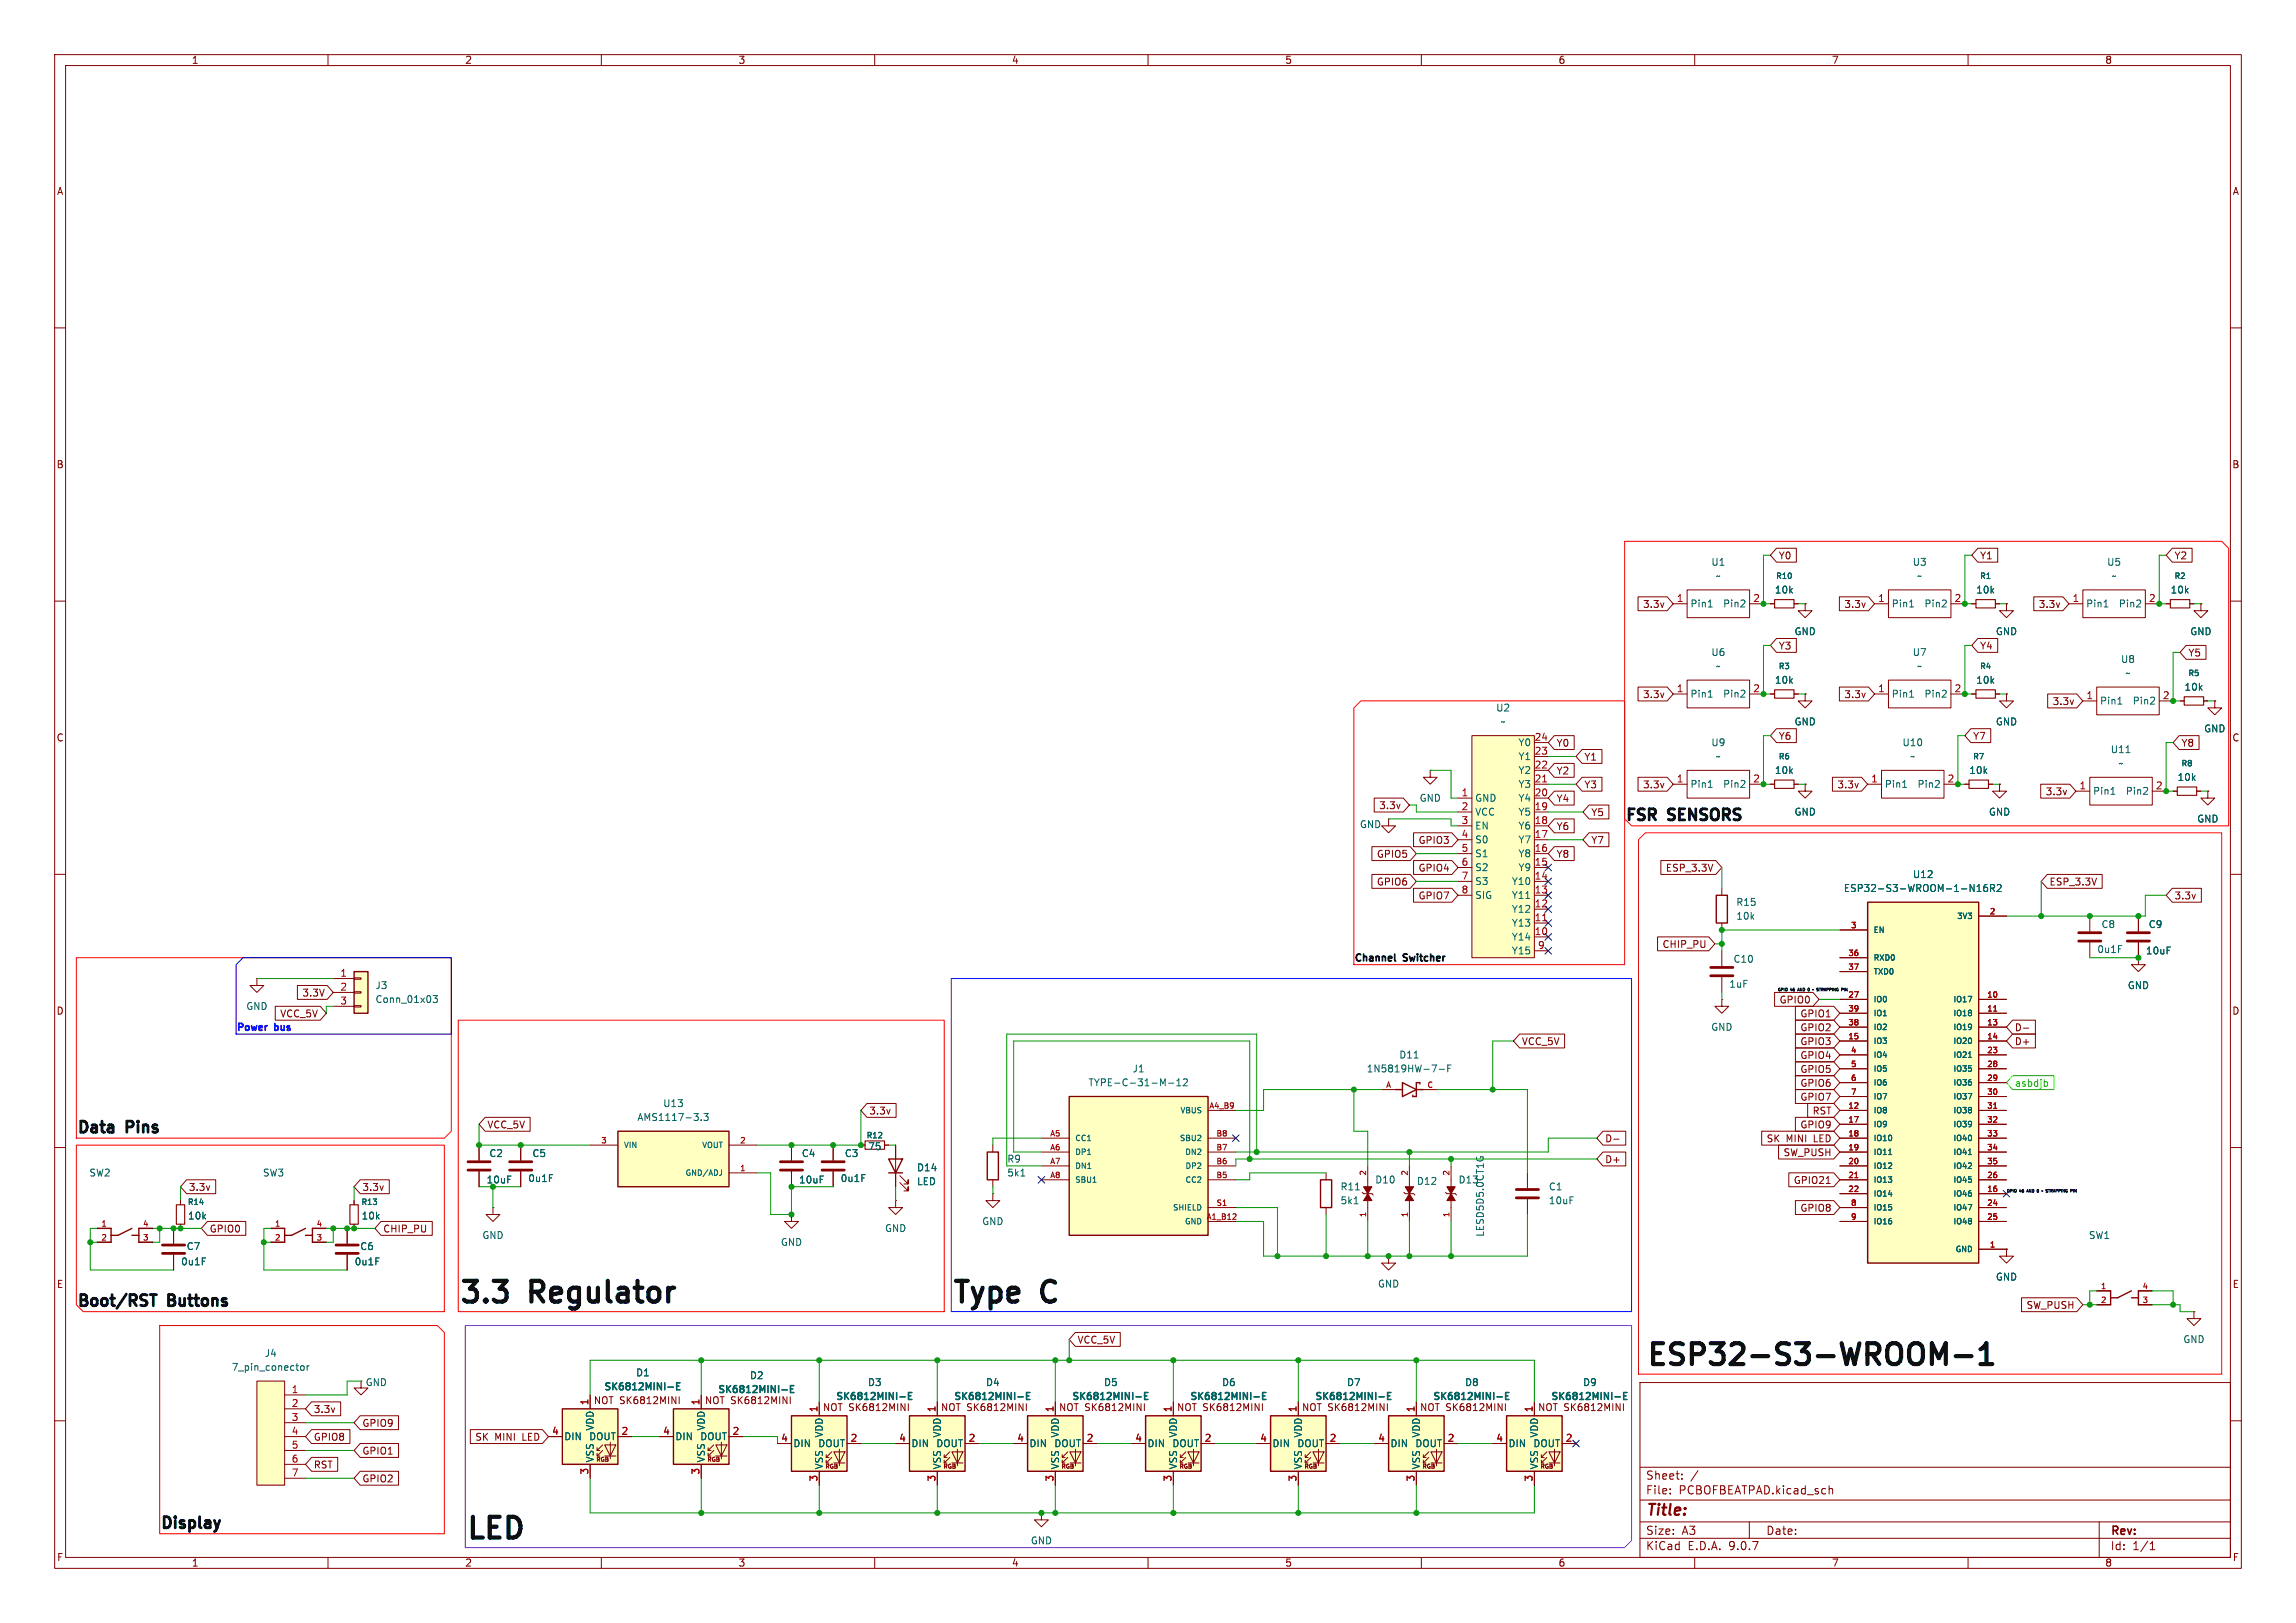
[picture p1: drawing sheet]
<svg xmlns="http://www.w3.org/2000/svg" width="420mm" height="297mm" viewBox="0 0 420 297" stroke-linecap="round" stroke-linejoin="round" font-family="sans-serif">
<defs><g id="words">
<g font-size="5.3" fill="#0f0f0f">
<text x="83.8" y="238.7">3.3</text>
<text x="97.3" y="238.7">Regulator</text>
<text x="174" y="238.7">Type</text>
<text x="190.9" y="238.7">C</text>
<text x="301" y="250.1">ESP32-S3-WROOM-1</text>
<text x="85.1" y="281.9">LED</text>
</g>
<g font-size="2.8" fill="#0f0f0f">
<text x="297.2" y="150.3">FSR</text>
<text x="305.6" y="150.3">SENSORS</text>
<text x="14" y="207.5">Data</text>
<text x="23.5" y="207.5">Pins</text>
<text x="14" y="239.2">Boot/RST</text>
<text x="31.2" y="239.2">Buttons</text>
<text x="29.2" y="279.9">Display</text>
</g>
<text font-size="2.8" fill="#840000" x="301" y="277.9">Title:</text>
<g font-size="2.1" fill="#840000">
<text x="301" y="273.7">File:</text>
<text x="301" y="271">Sheet:</text>
<text x="307.1" y="273.7">PCBOFBEATPAD.kicad_sch</text>
<text x="301" y="281.1">Size:</text>
<text x="307.6" y="281.1">A3</text>
<text x="323" y="281.1">Date:</text>
<text x="386" y="281.3">Rev:</text>
<text x="301" y="283.9">KiCad</text>
<text x="308.7" y="283.9">E.D.A.</text>
<text x="316.3" y="283.9">9.0.7</text>
<text x="386" y="283.9">Id:</text>
<text x="390.1" y="283.9">1/1</text>
</g>
<g font-size="1.8" fill="#840000">
<text x="35" y="11.9">1</text>
<text x="85" y="11.9">2</text>
<text x="135" y="11.9">3</text>
<text x="185" y="11.9">4</text>
<text x="235" y="11.9">5</text>
<text x="285" y="11.9">6</text>
<text x="335" y="11.9">7</text>
<text x="385" y="11.9">8</text>
<text x="10.3" y="35.9">A</text>
<text x="408.3" y="35.9">A</text>
<text x="10.3" y="85.9">B</text>
<text x="408.2" y="85.9">B</text>
<text x="325.3" y="102.6">Y0</text>
<text x="362.1" y="102.6">Y1</text>
<text x="397.7" y="102.6">Y2</text>
<text x="300.4" y="111.4">3.3v</text>
<text x="337.3" y="111.4">3.3v</text>
<text x="372.8" y="111.4">3.3v</text>
<text x="325.3" y="119.1">Y3</text>
<text x="362.1" y="119.1">Y4</text>
<text x="400.2" y="120.3">Y5</text>
<text x="300.4" y="128">3.3v</text>
<text x="337.3" y="128">3.3v</text>
<text x="375.4" y="129.2">3.3v</text>
<text x="10.3" y="135.9">C</text>
<text x="284.6" y="136.8">Y0</text>
<text x="325.3" y="135.6">Y6</text>
<text x="360.8" y="135.6">Y7</text>
<text x="398.9" y="136.8">Y8</text>
<text x="408.2" y="135.9">C</text>
<text x="284.6" y="141.9">Y2</text>
<text x="289.7" y="139.4">Y1</text>
<text x="252.2" y="148.3">3.3v</text>
<text x="284.6" y="147">Y4</text>
<text x="289.7" y="144.5">Y3</text>
<text x="291" y="149.5">Y5</text>
<text x="300.4" y="144.5">3.3v</text>
<text x="336" y="144.5">3.3v</text>
<text x="374.1" y="145.7">3.3v</text>
<text x="259.4" y="154.6">GPIO3</text>
<text x="284.6" y="152.1">Y6</text>
<text x="291" y="154.6">Y7</text>
<text x="251.8" y="157.2">GPIO5</text>
<text x="259.4" y="159.7">GPIO4</text>
<text x="284.6" y="157.2">Y8</text>
<text x="304.6" y="159.7">ESP_3.3V</text>
<text x="251.8" y="162.2">GPIO6</text>
<text x="259.4" y="164.8">GPIO7</text>
<text x="374.8" y="162.2">ESP_3.3V</text>
<text x="397.7" y="164.8">3.3v</text>
<text x="304" y="173.7">CHIP_PU</text>
<text x="10.3" y="185.9">D</text>
<text x="55.2" y="182.6">3.3V</text>
<text x="325.4" y="183.8">GPIO0</text>
<text x="408.2" y="185.9">D</text>
<text x="51.2" y="186.4">VCC_5V</text>
<text x="278.3" y="191.5">VCC_5V</text>
<text x="329.2" y="186.4">GPIO1</text>
<text x="329.2" y="191.5">GPIO3</text>
<text x="329.2" y="188.9">GPIO2</text>
<text x="368.5" y="188.9">D-</text>
<text x="368.5" y="191.5">D+</text>
<text x="329.2" y="196.5">GPIO5</text>
<text x="329.2" y="194">GPIO4</text>
<text x="329.2" y="199.1">GPIO6</text>
<text x="329.2" y="201.6">GPIO7</text>
<text x="89.1" y="206.7">VCC_5V</text>
<text x="158.9" y="204.2">3.3v</text>
<text x="293.5" y="209.2">D-</text>
<text x="323.1" y="209.2">SK</text>
<text x="326.7" y="209.2">MINI</text>
<text x="329.2" y="206.7">GPIO9</text>
<text x="331.5" y="204.2">RST</text>
<text x="331.9" y="209.2">LED</text>
<text x="293.5" y="213">D+</text>
<text x="326.1" y="211.8">SW_PUSH</text>
<text x="34.4" y="218.1">3.3v</text>
<text x="66.2" y="218.1">3.3v</text>
<text x="328" y="216.9">GPIO21</text>
<text x="329.2" y="221.9">GPIO8</text>
<text x="38.3" y="225.7">GPIO0</text>
<text x="70" y="225.7">CHIP_PU</text>
<text x="10.3" y="235.9">E</text>
<text x="370.6" y="239.7">SW_PUSH</text>
<text x="408.3" y="235.9">E</text>
<text x="197" y="246.1">VCC_5V</text>
<text x="108.5" y="257.1">NOT SK6812MINI</text>
<text x="128.9" y="257.1">NOT SK6812MINI</text>
<text x="57.3" y="258.8">3.3v</text>
<text x="57.3" y="263.8">GPIO8</text>
<text x="66.2" y="261.3">GPIO9</text>
<text x="86.8" y="263.8">SK</text>
<text x="90.5" y="263.8">MINI</text>
<text x="95.7" y="263.8">LED</text>
<text x="150.4" y="258.4">NOT SK6812MINI</text>
<text x="172" y="258.4">NOT SK6812MINI</text>
<text x="193.6" y="258.4">NOT SK6812MINI</text>
<text x="215.2" y="258.4">NOT SK6812MINI</text>
<text x="238.1" y="258.4">NOT SK6812MINI</text>
<text x="259.7" y="258.4">NOT SK6812MINI</text>
<text x="281.3" y="258.4">NOT SK6812MINI</text>
<text x="57.3" y="268.9">RST</text>
<text x="66.2" y="266.4">GPIO1</text>
<text x="66.2" y="271.5">GPIO2</text>
<text x="10.3" y="285.9">F</text>
<text x="35" y="286.9">1</text>
<text x="85" y="286.9">2</text>
<text x="135" y="286.9">3</text>
<text x="185" y="286.9">4</text>
<text x="235" y="286.9">5</text>
<text x="285" y="286.9">6</text>
<text x="335" y="286.9">7</text>
<text x="385" y="286.9">8</text>
<text x="408.3" y="285.9">F</text>
</g>
<g font-size="1.8" fill="#006464">
<text x="313" y="103.7">U1</text>
<text x="313.8" y="106.3">~</text>
<text x="349.8" y="103.7">U3</text>
<text x="350.6" y="106.3">~</text>
<text x="385.3" y="103.7">U5</text>
<text x="386.2" y="106.3">~</text>
<text x="309.1" y="111.4">Pin1</text>
<text x="315.1" y="111.4">Pin2</text>
<text x="324.6" y="108.8">10k</text>
<text x="345.9" y="111.4">Pin1</text>
<text x="351.9" y="111.4">Pin2</text>
<text x="361.4" y="108.8">10k</text>
<text x="381.5" y="111.4">Pin1</text>
<text x="387.5" y="111.4">Pin2</text>
<text x="397" y="108.8">10k</text>
<text x="328.2" y="116.4">GND</text>
<text x="365" y="116.4">GND</text>
<text x="400.6" y="116.4">GND</text>
<text x="313" y="120.2">U6</text>
<text x="313.8" y="122.8">~</text>
<text x="324.6" y="125.3">10k</text>
<text x="349.8" y="120.2">U7</text>
<text x="350.6" y="122.8">~</text>
<text x="361.4" y="125.3">10k</text>
<text x="387.9" y="121.5">U8</text>
<text x="388.7" y="124.1">~</text>
<text x="273.6" y="130.4">U2</text>
<text x="309.1" y="127.9">Pin1</text>
<text x="315.1" y="127.9">Pin2</text>
<text x="345.9" y="127.9">Pin1</text>
<text x="351.9" y="127.9">Pin2</text>
<text x="384" y="129.1">Pin1</text>
<text x="390" y="129.1">Pin2</text>
<text x="399.5" y="126.6">10k</text>
<text x="274.4" y="132.9">~</text>
<text x="277.7" y="136.8">Y0</text>
<text x="313" y="136.8">U9</text>
<text x="328.2" y="132.9">GND</text>
<text x="347.9" y="136.8">U10</text>
<text x="365" y="132.9">GND</text>
<text x="403.1" y="134.2">GND</text>
<text x="277.7" y="141.8">Y2</text>
<text x="277.7" y="139.3">Y1</text>
<text x="313.8" y="139.3">~</text>
<text x="324.6" y="141.8">10k</text>
<text x="349.3" y="139.3">~</text>
<text x="360.1" y="141.8">10k</text>
<text x="386" y="138">U11</text>
<text x="387.4" y="140.6">~</text>
<text x="398.2" y="143.1">10k</text>
<text x="259.6" y="146.9">GND</text>
<text x="269.7" y="149.5">VCC</text>
<text x="269.7" y="146.9">GND</text>
<text x="277.7" y="149.5">Y5</text>
<text x="277.7" y="146.9">Y4</text>
<text x="277.7" y="144.4">Y3</text>
<text x="309.1" y="144.4">Pin1</text>
<text x="315.1" y="144.4">Pin2</text>
<text x="328.2" y="149.5">GND</text>
<text x="344.7" y="144.4">Pin1</text>
<text x="350.7" y="144.4">Pin2</text>
<text x="363.7" y="149.5">GND</text>
<text x="382.8" y="145.6">Pin1</text>
<text x="388.8" y="145.6">Pin2</text>
<text x="248.7" y="151.7">GND</text>
<text x="269.7" y="154.5">S0</text>
<text x="269.7" y="152">EN</text>
<text x="277.7" y="154.5">Y7</text>
<text x="277.7" y="152">Y6</text>
<text x="401.8" y="150.7">GND</text>
<text x="269.7" y="159.6">S2</text>
<text x="269.7" y="157.1">S1</text>
<text x="277.7" y="159.6">Y9</text>
<text x="277.7" y="157.1">Y8</text>
<text x="349.8" y="160.9">U12</text>
<text x="269.7" y="164.7">SIG</text>
<text x="269.7" y="162.2">S3</text>
<text x="276.5" y="167.2">Y12</text>
<text x="276.5" y="164.7">Y11</text>
<text x="276.5" y="162.2">Y10</text>
<text x="317.5" y="166">R15</text>
<text x="337.2" y="163.4">ESP32-S3-WROOM-1-N16R2</text>
<text x="276.5" y="172.3">Y14</text>
<text x="276.5" y="169.8">Y13</text>
<text x="317.5" y="168.5">10k</text>
<text x="384.3" y="170">C8</text>
<text x="392.9" y="170">C9</text>
<text x="276.5" y="174.9">Y15</text>
<text x="317" y="176.4">C10</text>
<text x="383.5" y="174.6">0u1F</text>
<text x="392.4" y="174.9">10uF</text>
<text x="45" y="185">GND</text>
<text x="68.6" y="181.2">J3</text>
<text x="68.6" y="183.7">Conn_01x03</text>
<text x="316.2" y="180.9">1uF</text>
<text x="389.1" y="181.2">GND</text>
<text x="312.9" y="188.8">GND</text>
<text x="207.1" y="196.4">J1</text>
<text x="249.9" y="196.4">1N5819HW-7-F</text>
<text x="255.9" y="193.9">D11</text>
<text x="121.2" y="202.8">U13</text>
<text x="199" y="199">TYPE-C-31-M-12</text>
<text x="116.5" y="205.3">AMS1117-3.3</text>
<text x="16.3" y="215.5">SW2</text>
<text x="48" y="215.5">SW3</text>
<text x="89.4" y="211.9">C2</text>
<text x="97.3" y="211.9">C5</text>
<text x="146.6" y="211.9">C4</text>
<text x="154.4" y="211.9">C3</text>
<text x="158.7" y="210.7">75</text>
<text x="167.6" y="214.5">D14</text>
<text x="184.2" y="213">R9</text>
<text x="184.2" y="215.5">5k1</text>
<text x="88.9" y="216.8">10uF</text>
<text x="96.5" y="216.5">0u1F</text>
<text x="146.1" y="216.8">10uF</text>
<text x="153.7" y="216.5">0u1F</text>
<text x="167.6" y="217.1">LED</text>
<text x="245.1" y="220.6">5k1</text>
<text x="245.1" y="218">R11</text>
<text x="251.5" y="216.8">D10</text>
<text x="259.1" y="217">D12</text>
<text x="266.7" y="216.8">D13</text>
<text x="283.2" y="218">C1</text>
<text x="283.2" y="220.6">10uF</text>
<text x="34.3" y="223.4">10k</text>
<text x="66" y="223.4">10k</text>
<text x="88.1" y="226.9">GND</text>
<text x="161.8" y="225.7">GND</text>
<text x="179.6" y="224.4">GND</text>
<text x="271.6" y="226.4" transform="rotate(-90 271.6 226.4)">LESD5D5.0CT1G</text>
<text x="382" y="226.9">SW1</text>
<text x="33" y="231.7">0u1F</text>
<text x="34" y="229">C7</text>
<text x="64.8" y="231.7">0u1F</text>
<text x="65.8" y="229">C6</text>
<text x="142.7" y="228.2">GND</text>
<text x="252" y="235.8">GND</text>
<text x="365" y="234.5">GND</text>
<text x="399.3" y="246">GND</text>
<text x="42.3" y="251.1">7_pin_conector</text>
<text x="48.3" y="248.5">J4</text>
<text x="66.8" y="253.8">GND</text>
<text x="110.3" y="254.8">SK6812MINI-E</text>
<text x="116.3" y="252.1">D1</text>
<text x="131.2" y="255.3">SK6812MINI-E</text>
<text x="137.1" y="252.6">D2</text>
<text x="152.8" y="256.5">SK6812MINI-E</text>
<text x="158.7" y="253.8">D3</text>
<text x="174.3" y="256.5">SK6812MINI-E</text>
<text x="180.3" y="253.8">D4</text>
<text x="195.9" y="256.5">SK6812MINI-E</text>
<text x="201.9" y="253.8">D5</text>
<text x="217.5" y="256.5">SK6812MINI-E</text>
<text x="223.4" y="253.8">D6</text>
<text x="240.4" y="256.5">SK6812MINI-E</text>
<text x="246.3" y="253.8">D7</text>
<text x="262" y="256.5">SK6812MINI-E</text>
<text x="267.9" y="253.8">D8</text>
<text x="283.6" y="256.5">SK6812MINI-E</text>
<text x="289.5" y="253.8">D9</text>
<text x="103.1" y="263.8">DIN</text>
<text x="107.7" y="263.8">DOUT</text>
<text x="108.8" y="261.9" transform="rotate(-90 108.8 261.9)">VDD</text>
<text x="123.4" y="263.8">DIN</text>
<text x="128" y="263.8">DOUT</text>
<text x="129.1" y="261.9" transform="rotate(-90 129.1 261.9)">VDD</text>
<text x="150.7" y="263.2" transform="rotate(-90 150.7 263.2)">VDD</text>
<text x="172.3" y="263.2" transform="rotate(-90 172.3 263.2)">VDD</text>
<text x="193.9" y="263.2" transform="rotate(-90 193.9 263.2)">VDD</text>
<text x="215.5" y="263.2" transform="rotate(-90 215.5 263.2)">VDD</text>
<text x="238.4" y="263.2" transform="rotate(-90 238.4 263.2)">VDD</text>
<text x="259.9" y="263.2" transform="rotate(-90 259.9 263.2)">VDD</text>
<text x="281.5" y="263.2" transform="rotate(-90 281.5 263.2)">VDD</text>
<text x="108.8" y="267.7" transform="rotate(-90 108.8 267.7)">VSS</text>
<text x="129.1" y="267.7" transform="rotate(-90 129.1 267.7)">VSS</text>
<text x="145" y="265">DIN</text>
<text x="149.6" y="265">DOUT</text>
<text x="150.7" y="269" transform="rotate(-90 150.7 269)">VSS</text>
<text x="166.6" y="265">DIN</text>
<text x="171.2" y="265">DOUT</text>
<text x="172.3" y="269" transform="rotate(-90 172.3 269)">VSS</text>
<text x="188.2" y="265">DIN</text>
<text x="192.8" y="265">DOUT</text>
<text x="193.9" y="269" transform="rotate(-90 193.9 269)">VSS</text>
<text x="209.8" y="265">DIN</text>
<text x="214.4" y="265">DOUT</text>
<text x="215.5" y="269" transform="rotate(-90 215.5 269)">VSS</text>
<text x="232.7" y="265">DIN</text>
<text x="237.2" y="265">DOUT</text>
<text x="238.4" y="269" transform="rotate(-90 238.4 269)">VSS</text>
<text x="254.3" y="265">DIN</text>
<text x="258.8" y="265">DOUT</text>
<text x="259.9" y="269" transform="rotate(-90 259.9 269)">VSS</text>
<text x="275.8" y="265">DIN</text>
<text x="280.4" y="265">DOUT</text>
<text x="281.5" y="269" transform="rotate(-90 281.5 269)">VSS</text>
<text x="188.5" y="282.8">GND</text>
</g>
<g font-size="1.8" fill="#a90000">
<text x="306.6" y="110.2">1</text>
<text x="320.6" y="110.2">2</text>
<text x="343.5" y="110.2">1</text>
<text x="357.4" y="110.2">2</text>
<text x="379" y="110.2">1</text>
<text x="393" y="110.2">2</text>
<text x="306.6" y="126.7">1</text>
<text x="320.6" y="126.7">2</text>
<text x="343.5" y="126.7">1</text>
<text x="357.4" y="126.7">2</text>
<text x="381.6" y="128">1</text>
<text x="395.5" y="128">2</text>
<text x="280.6" y="135.6">24</text>
<text x="280.6" y="143.3">21</text>
<text x="280.6" y="140.7">22</text>
<text x="280.6" y="138.2">23</text>
<text x="306.6" y="143.3">1</text>
<text x="320.6" y="143.3">2</text>
<text x="342.2" y="143.3">1</text>
<text x="356.2" y="143.3">2</text>
<text x="267.3" y="148.3">2</text>
<text x="267.3" y="145.8">1</text>
<text x="280.6" y="148.3">19</text>
<text x="280.6" y="145.8">20</text>
<text x="380.3" y="144.5">1</text>
<text x="394.3" y="144.5">2</text>
<text x="267.3" y="156">5</text>
<text x="267.3" y="153.4">4</text>
<text x="267.3" y="150.9">3</text>
<text x="280.6" y="156">16</text>
<text x="280.6" y="153.4">17</text>
<text x="280.6" y="150.9">18</text>
<text x="267.3" y="161">7</text>
<text x="267.3" y="158.5">6</text>
<text x="280.6" y="161">14</text>
<text x="280.6" y="158.5">15</text>
<text x="267.3" y="163.6">8</text>
<text x="280.6" y="166.1">12</text>
<text x="280.6" y="163.6">13</text>
<text x="280.6" y="171.2">10</text>
<text x="280.6" y="168.7">11</text>
<text x="281.2" y="173.7">9</text>
<text x="62.2" y="178.8">1</text>
<text x="62.2" y="181.4">2</text>
<text x="62.2" y="183.9">3</text>
<text x="53.3" y="255">1</text>
<text x="53.3" y="257.6">2</text>
<text x="107.7" y="257.2" transform="rotate(-90 107.7 257.2)">1</text>
<text x="128" y="257.2" transform="rotate(-90 128 257.2)">1</text>
<text x="53.3" y="260.1">3</text>
<text x="53.3" y="262.6">4</text>
<text x="100.9" y="262.6">4</text>
<text x="113.6" y="262.6">2</text>
<text x="121.2" y="262.6">4</text>
<text x="133.9" y="262.6">2</text>
<text x="142.8" y="263.9">4</text>
<text x="149.6" y="258.5" transform="rotate(-90 149.6 258.5)">1</text>
<text x="155.5" y="263.9">2</text>
<text x="164.4" y="263.9">4</text>
<text x="171.2" y="258.5" transform="rotate(-90 171.2 258.5)">1</text>
<text x="177.1" y="263.9">2</text>
<text x="186" y="263.9">4</text>
<text x="192.8" y="258.5" transform="rotate(-90 192.8 258.5)">1</text>
<text x="198.7" y="263.9">2</text>
<text x="207.6" y="263.9">4</text>
<text x="214.4" y="258.5" transform="rotate(-90 214.4 258.5)">1</text>
<text x="220.3" y="263.9">2</text>
<text x="230.4" y="263.9">4</text>
<text x="237.2" y="258.5" transform="rotate(-90 237.2 258.5)">1</text>
<text x="243.1" y="263.9">2</text>
<text x="252" y="263.9">4</text>
<text x="258.8" y="258.5" transform="rotate(-90 258.8 258.5)">1</text>
<text x="264.7" y="263.9">2</text>
<text x="273.6" y="263.9">4</text>
<text x="280.4" y="258.5" transform="rotate(-90 280.4 258.5)">1</text>
<text x="286.3" y="263.9">2</text>
<text x="53.3" y="265.2">5</text>
<text x="53.3" y="267.7">6</text>
<text x="107.7" y="269.9" transform="rotate(-90 107.7 269.9)">3</text>
<text x="128" y="269.9" transform="rotate(-90 128 269.9)">3</text>
<text x="53.3" y="270.3">7</text>
<text x="149.6" y="271.2" transform="rotate(-90 149.6 271.2)">3</text>
<text x="171.2" y="271.2" transform="rotate(-90 171.2 271.2)">3</text>
<text x="192.8" y="271.2" transform="rotate(-90 192.8 271.2)">3</text>
<text x="214.4" y="271.2" transform="rotate(-90 214.4 271.2)">3</text>
<text x="237.2" y="271.2" transform="rotate(-90 237.2 271.2)">3</text>
<text x="258.8" y="271.2" transform="rotate(-90 258.8 271.2)">3</text>
<text x="280.4" y="271.2" transform="rotate(-90 280.4 271.2)">3</text>
</g>
<g font-size="1.8" fill="#0f0f0f">
<text x="247.6" y="176">Channel</text>
<text x="256.9" y="176">Switcher</text>
</g>
<g font-size="1.8" fill="#060fff">
<text x="43.2" y="188.7">Power</text>
<text x="50.5" y="188.7">bus</text>
</g>
<text font-size="1.8" fill="#23ff00" x="368.5" y="199.1">asbdjb</text>
<g font-size="1.4" fill="#006464">
<text x="324.8" y="106.1">R10</text>
<text x="362.1" y="106.1">R1</text>
<text x="397.7" y="106.1">R2</text>
<text x="325.3" y="122.7">R3</text>
<text x="362.1" y="122.7">R4</text>
<text x="400.2" y="123.9">R5</text>
<text x="325.3" y="139.2">R6</text>
<text x="360.8" y="139.2">R7</text>
<text x="398.9" y="140.4">R8</text>
<text x="342.6" y="170.9">EN</text>
<text x="357.9" y="168.4">3V3</text>
<text x="342.6" y="176">RXD0</text>
<text x="342.6" y="178.5">TXD0</text>
<text x="342.6" y="183.6">IO0</text>
<text x="357.2" y="183.6">IO17</text>
<text x="342.6" y="186.2">IO1</text>
<text x="342.6" y="188.7">IO2</text>
<text x="342.6" y="191.2">IO3</text>
<text x="357.2" y="186.2">IO18</text>
<text x="357.2" y="188.7">IO19</text>
<text x="357.2" y="191.2">IO20</text>
<text x="342.6" y="193.8">IO4</text>
<text x="342.6" y="196.3">IO5</text>
<text x="357.2" y="193.8">IO21</text>
<text x="357.2" y="196.3">IO35</text>
<text x="215.8" y="203.9">VBUS</text>
<text x="342.6" y="198.9">IO6</text>
<text x="342.6" y="201.4">IO7</text>
<text x="342.6" y="203.9">IO8</text>
<text x="357.2" y="198.9">IO36</text>
<text x="357.2" y="201.4">IO37</text>
<text x="357.2" y="203.9">IO38</text>
<text x="158.4" y="208.5">R12</text>
<text x="196.6" y="209">CC1</text>
<text x="215.7" y="209">SBU2</text>
<text x="342.6" y="206.5">IO9</text>
<text x="342.6" y="209">IO10</text>
<text x="357.2" y="206.5">IO39</text>
<text x="357.2" y="209">IO40</text>
<text x="114" y="210.3">VIN</text>
<text x="125.3" y="215.4">GND/ADJ</text>
<text x="128.3" y="210.3">VOUT</text>
<text x="196.6" y="211.6">DP1</text>
<text x="196.6" y="214.1">DN1</text>
<text x="216.7" y="211.6">DN2</text>
<text x="216.7" y="214.1">DP2</text>
<text x="342.6" y="211.6">IO11</text>
<text x="342.6" y="214.1">IO12</text>
<text x="357.2" y="211.6">IO41</text>
<text x="357.2" y="214.1">IO42</text>
<text x="34.3" y="220.7">R14</text>
<text x="66" y="220.7">R13</text>
<text x="196.6" y="216.6">SBU1</text>
<text x="214.4" y="221.7">SHIELD</text>
<text x="216.7" y="216.6">CC2</text>
<text x="342.6" y="216.6">IO13</text>
<text x="342.6" y="219.2">IO14</text>
<text x="342.6" y="221.7">IO15</text>
<text x="357.2" y="216.6">IO45</text>
<text x="357.2" y="219.2">IO46</text>
<text x="357.2" y="221.7">IO47</text>
<text x="216.6" y="224.3">GND</text>
<text x="342.6" y="224.3">IO16</text>
<text x="357.2" y="224.3">IO48</text>
<text x="357.6" y="229.3">GND</text>
</g>
<g font-size="1.4" fill="#a90000">
<text x="363.9" y="167.4">2</text>
<text x="338.5" y="169.9">3</text>
<text x="338" y="175">36</text>
<text x="338" y="177.5">37</text>
<text x="338" y="182.6">27</text>
<text x="338" y="185.2">39</text>
<text x="363.4" y="182.6">10</text>
<text x="363.4" y="185.2">11</text>
<text x="338" y="187.7">38</text>
<text x="338" y="190.2">15</text>
<text x="363.4" y="187.7">13</text>
<text x="363.4" y="190.2">14</text>
<text x="338.5" y="192.8">4</text>
<text x="338.5" y="195.3">5</text>
<text x="338.5" y="197.9">6</text>
<text x="363.4" y="192.8">23</text>
<text x="363.4" y="195.3">28</text>
<text x="363.4" y="197.9">29</text>
<text x="221.1" y="202.9">A4_B9</text>
<text x="253.4" y="199.1">A</text>
<text x="261" y="199.1">C</text>
<text x="338" y="202.9">12</text>
<text x="338.5" y="200.4">7</text>
<text x="363.4" y="200.4">30</text>
<text x="363.4" y="202.9">31</text>
<text x="109.9" y="209.3">3</text>
<text x="135.3" y="209.3">2</text>
<text x="192" y="208">A5</text>
<text x="222.4" y="208">B8</text>
<text x="338" y="205.5">17</text>
<text x="338" y="208">18</text>
<text x="363.4" y="205.5">32</text>
<text x="363.4" y="208">33</text>
<text x="135.3" y="214.4">1</text>
<text x="192" y="210.6">A6</text>
<text x="192" y="213.1">A7</text>
<text x="192" y="215.6">A8</text>
<text x="222.4" y="210.6">B7</text>
<text x="222.4" y="213.1">B6</text>
<text x="222.4" y="215.6">B5</text>
<text x="249.9" y="215.2" transform="rotate(-90 249.9 215.2)">2</text>
<text x="257.6" y="215.2" transform="rotate(-90 257.6 215.2)">2</text>
<text x="265.2" y="215.2" transform="rotate(-90 265.2 215.2)">2</text>
<text x="338" y="210.6">19</text>
<text x="338" y="213.1">20</text>
<text x="338" y="215.6">21</text>
<text x="363.4" y="210.6">34</text>
<text x="363.4" y="213.1">35</text>
<text x="363.4" y="215.6">26</text>
<text x="222.4" y="220.7">S1</text>
<text x="338" y="218.2">22</text>
<text x="338.5" y="220.7">8</text>
<text x="363.4" y="218.2">16</text>
<text x="363.4" y="220.7">24</text>
<text x="18.4" y="224.5">1</text>
<text x="18.4" y="227.1">2</text>
<text x="26.1" y="224.5">4</text>
<text x="26.1" y="227.1">3</text>
<text x="50.2" y="224.5">1</text>
<text x="50.2" y="227.1">2</text>
<text x="57.8" y="224.5">4</text>
<text x="57.8" y="227.1">3</text>
<text x="220.6" y="223.3">A1_B12</text>
<text x="249.9" y="222.9" transform="rotate(-90 249.9 222.9)">1</text>
<text x="257.6" y="222.9" transform="rotate(-90 257.6 222.9)">1</text>
<text x="265.2" y="222.9" transform="rotate(-90 265.2 222.9)">1</text>
<text x="338.5" y="223.3">9</text>
<text x="363.4" y="223.3">25</text>
<text x="363.9" y="228.3">1</text>
<text x="384.2" y="236">1</text>
<text x="384.2" y="238.5">2</text>
<text x="391.8" y="236">4</text>
<text x="391.8" y="238.5">3</text>
</g>
<g font-size="1.1" fill="#840000">
<text x="108.9" y="267.7">RGB</text>
<text x="129.3" y="267.7">RGB</text>
<text x="150.9" y="269">RGB</text>
<text x="172.4" y="269">RGB</text>
<text x="194" y="269">RGB</text>
<text x="215.6" y="269">RGB</text>
<text x="238.5" y="269">RGB</text>
<text x="260.1" y="269">RGB</text>
<text x="281.7" y="269">RGB</text>
</g>
<g font-size=".7" fill="#0f0f0f">
<text x="325.1" y="181.4">GPIO</text>
<text x="327.7" y="181.4">46</text>
<text x="329.4" y="181.4">AND</text>
<text x="331.6" y="181.4">0</text>
<text x="332.8" y="181.4">~</text>
<text x="333.9" y="181.4">STRAPPING</text>
<text x="367" y="218.2">GPIO</text>
<text x="369.6" y="218.2">46</text>
<text x="371.3" y="218.2">AND</text>
<text x="373.5" y="218.2">0</text>
<text x="374.7" y="218.2">~</text>
<text x="375.8" y="218.2">STRAPPING</text>
</g>
<text font-size=".7" fill="#a90000" x="338.8" y="181.4">PIN</text>
</g></defs>
<g fill="none" stroke="#840000" stroke-width=".18">
<path d="M10 10h400v277h-400zM12 12h396v273h-396zM60 10v2M110 10v2M160 10v2M210 10v2M260 10v2M310 10v2M360 10v2M10 60h2M408 60h2M10 110h2"/>
<path d="M306.1 110.5h2.5M308.6 108h11.4v5h-11.4zM320 110.5h2.6M323.8 110.5h.8M328.2 110.5h.7M330.2 110.5v1.3h1.3l-1.3 1.2-1.3-1.2h1.3M330.2 110.5h.1M342.9 110.5h2.5M345.4 108h11.5v5h-11.5zM356.9 110.5h2.5M360.7 110.5h.7M365 110.5h.8"/>
<path d="M367 110.5v1.3h1.3l-1.3 1.2-1.2-1.2h1.2M367 110.5h.1M378.5 110.5h2.5M381 108h11.4v5h-11.4zM392.4 110.5h2.6M396.2 110.5h.8M400.6 110.5h.7M402.6 110.5v1.3h1.3l-1.3 1.2-1.3-1.2h1.3M402.6 110.5h.1M408 110h2M306.1 127h2.5M308.6 124.5h11.4v5h-11.4z"/>
<path d="M320 127h2.6M330.2 127v1.3h1.3l-1.3 1.2-1.3-1.2h1.3M330.2 127h.1M342.9 127h2.5M345.4 124.5h11.5v5h-11.5zM356.9 127h2.5M360.7 127h.7M365 127h.8M367 127v1.3h1.3l-1.3 1.2-1.2-1.2h1.2M367 127h.1M381 128.3h2.5M383.5 125.7h11.5v5.1h-11.5z"/>
<path d="M395 128.3h2.5M398.8 128.3h.7M403.1 128.3h.8M405.1 128.3v1.2h1.3l-1.3 1.3-1.2-1.3h1.2M405.1 128.3h.1M10 160h2M306.1 143.5h2.5M308.6 141h11.4v5.1h-11.4zM320 143.5h2.6M323.8 143.5h.8M328.2 143.5h.7M330.2 143.5v1.3h1.3l-1.3 1.3-1.3-1.3h1.3"/>
<path d="M330.2 143.5h.1M341.6 143.5h2.6M344.2 141h11.4v5.1h-11.4zM355.6 143.5h2.5M359.4 143.5h.8M363.7 143.5h.8M365.8 143.5v1.3h1.2l-1.2 1.3-1.3-1.3h1.3M365.8 143.5h.1M379.7 144.8h2.6M382.3 142.2h11.4v5.1h-11.4zM393.7 144.8h2.5M397.5 144.8h.8"/>
<path d="M401.8 144.8h.8M403.9 144.8v1.3h1.2l-1.2 1.2-1.3-1.2h1.3M403.9 144.8h.1M408 160h2M382.3 167.6v2.8M382.3 172.5v2.8M391.2 175.3v1.2h1.2l-1.2 1.3-1.3-1.3h1.3M391.2 175.3h.1M391.2 167.6v2.8M391.2 172.5v2.8M10 210h2M181.6 209.6v1.2"/>
<path d="M181.6 215.9v1.3M408 210h2M383.5 236.2h2.6M383.5 238.8h2.6M391.2 236.2h2.5M391.2 238.8h2.5M300 253h108v32h-108zM10 260h2M300 278.5h108M300 274.5h108M300 268.5h108M305.5 273.2v.2"/>
<path d="M305.5 272.5v.1M307.7 270.5v.2M307.7 269.8v.1M310.6 269.1l-1.3 1.9M320 278.5v3M334.6 271.9v1.5M334.6 272.5l.2-.1 .4 .1v.9M384 278.5v6.5M408 260h2M60 285v2M110 285v2M160 285v2"/>
<path d="M210 285v2M260 285v2M300 281.5h108M310 285v2M360 285v2M393.3 283.6h.9M393.3 282.5l.4-.4v1.5"/>
</g>
<g fill="none" stroke="#006464" stroke-width=".18">
<path d="M312.5 111.1h.7M318.4 111.1h.8M319.1 109.9v.4M349.3 111.1h.7M355.2 111.1h.8M356 109.9v.4M384.9 111.1h.7M390.8 111.1h.8M391.5 109.9v.4M312.5 127.6h.7M318.4 127.6h.8M319.1 126.4v.5"/>
<path d="M349.3 127.6h.7M355.2 127.6h.8M356 126.4v.5M387.4 128.8h.7M388.9 137.7h.7M393.3 128.8h.8M394.1 127.7v.4M312.5 144.1h.7M318.4 144.1h.8M319.1 142.9v.5M348 144.1h.8M354 144.1h.7"/>
<path d="M354.7 142.9v.5M386.1 145.4h.8M392.1 145.4h.7M392.8 144.2v.4M186.7 215.2h.8"/>
</g>
<path d="M324.6 109.7h3.6v1.6h-3.6zM361.4 109.7h3.6v1.6h-3.6zM397 109.7h3.6v1.6h-3.6zM361.4 126.2h3.6v1.6h-3.6zM399.5 127.5h3.6v1.5h-3.6zM324.6 142.7h3.6v1.6h-3.6zM360.2 142.7h3.5v1.6h-3.5zM398.3 144h3.5v1.5h-3.5z" fill="none" stroke="#840000" stroke-width=".2"/>
<path d="M180.6 210.8h2v5.1h-2zM383.5 236.2h2.6v2.6h-2.6M389.9 236.2l-2.6 1.3h-1.2M389.9 237.5h1.3M393.7 236.2h-2.5v2.6h2.5" fill="none" stroke="#840000" stroke-width=".25"/>
<path d="M380.2 170.7h4.1M380.2 172.2h4.1M389.1 170.7h4.1M389.1 172.2h4.1" fill="none" stroke="#840000" stroke-width=".51"/>
<path d="M269.2 134.6h11.5v40.7h-11.5z" fill="#ffffc2"/>
<g fill="none" stroke="#840000" stroke-width=".18">
<path d="M269.2 134.6h11.5v40.7h-11.5zM280.7 138.4h2.5M280.7 135.9h2.5M254 149.9v1.2h1.3l-1.3 1.3-1.3-1.3h1.3M254 149.9h.1M261.6 141v1.2h1.3l-1.3 1.3-1.3-1.3h1.3M261.6 141h.1M266.7 158.8h2.5M266.7 156.2h2.5M266.7 153.7h2.5M266.7 151.1h2.5M266.7 148.6h2.5"/>
<path d="M266.7 146.1h2.5M280.7 158.8h2.5M280.7 156.2h2.5M280.7 153.7h2.5M280.7 151.1h2.5M280.7 148.6h2.5M280.7 146.1h2.5M280.7 143.5h2.5M280.7 141h2.5M266.7 163.8h2.5M266.7 161.3h2.5M280.7 174h2.5"/>
<path d="M280.7 171.5h2.5M280.7 168.9h2.5M280.7 166.4h2.5M280.7 163.8h2.5M280.7 161.3h2.5"/>
</g>
<path d="M282.2 143.1h.7M282.2 168.5h.7" fill="none" stroke="#a90000" stroke-width=".18"/>
<path d="M209.5 259.1h10.2v10.1h-10.2z" fill="#ffffc2"/>
<path d="M209.5 259.1h10.2v10.1h-10.2z" fill="none" stroke="#840000" stroke-width=".25"/>
<g fill="none" stroke="#840000" stroke-width=".18">
<path d="M66 252.7v1.3h1.3l-1.3 1.3-1.2-1.3h1.2M66 252.7h.1M214.6 256.5v2.6M230.9 256.9v1.2M207 264.2h2.5M214.6 269.2v2.6M215.9 266.7h.5M215.9 267.7h.5M216.9 265.7l-1 1v-.5M216.9 266.7l-1 1v-.5M217.3 265.7h2l-1 2zM217.3 267.7h2"/>
<path d="M218.3 265.2v3M219.7 264.2h2.5"/>
</g>
<path d="M229.4 255.6h1M231 255.4h.4M231.6 254.8h-.6v1.3h.6" fill="none" stroke="#006464" stroke-width=".25"/>
<path d="M195.6 200.7h25.4v25.4h-25.4z" fill="#ffffc2"/>
<path d="M195.6 200.7h25.4v25.4h-25.4z" fill="none" stroke="#840000" stroke-width=".25"/>
<path d="M190.5 208.3h5.1M190.5 210.8h5.1M190.5 213.4h5.1M190.5 215.9h5.1M221 208.3h5.1M221 210.8h5.1M221 213.4h5.1M221 215.9h5.1M221 203.2h5.1M221 221h5.1M221 223.5h5.1" fill="none" stroke="#840000" stroke-width=".18"/>
<path d="M213.8 198.2h.9M215.3 198.7h.7M215.3 197.8l.3-.4v1.3M216.5 197.6l.5-.2 .2 .4-.8 .9h.8M199.9 216.4h.6" fill="none" stroke="#006464" stroke-width=".18"/>
<path d="M225.5 223.1h.6M226.1 222.2v.4" fill="none" stroke="#a90000" stroke-width=".18"/>
<path d="M113 207h20.3v10.2h-20.3z" fill="#ffffc2"/>
<path d="M113 207h20.3v10.2h-20.3z" fill="none" stroke="#840000" stroke-width=".25"/>
<path d="M95.2 209.6v2.7M95.2 214.4v2.8M107.9 209.6h5.1M133.3 209.6h5.1M133.3 214.6h5.1M144.8 209.6v2.7M144.8 214.4v2.8M144.8 222.2v1.3h1.2l-1.2 1.3-1.3-1.3h1.3M144.8 222.2h.1M190.5 276.9v1.2h1.3l-1.3 1.3-1.3-1.3h1.3M190.5 276.9h.1" fill="none" stroke="#840000" stroke-width=".18"/>
<path d="M128.3 204.9v.1M128.8 203.8h.7l-.4 .5 .4 .1v.5l-.2 .1-.5-.1M132 214.1v.7l-.2 .2" fill="none" stroke="#006464" stroke-width=".18"/>
<path d="M93.2 212.6h4.1M93.2 214.1h4.1M142.7 212.6h4.1M142.7 214.1h4.1" fill="none" stroke="#840000" stroke-width=".51"/>
<path d="M188 259.1h10.1v10.1h-10.1z" fill="#ffffc2"/>
<path d="M188 259.1h10.1v10.1h-10.1z" fill="none" stroke="#840000" stroke-width=".25"/>
<path d="M193 256.5v2.6M209.3 256.9v1.2M185.4 264.2h2.6M193 269.2v2.6M194.3 266.7h.5M194.3 267.7h.5M195.3 265.7l-1 1v-.5M195.3 266.7l-1 1v-.5M195.7 265.7h2l-1 2zM195.7 267.7h2M196.7 265.2v3M198.1 264.2h2.6" fill="none" stroke="#840000" stroke-width=".18"/>
<path d="M207.8 255.6h1M209.4 255.4h.4M210 254.8h-.6v1.3h.6" fill="none" stroke="#006464" stroke-width=".25"/>
<path d="M47 252.7h5.1v19.1h-5.1z" fill="#ffffc2"/>
<path d="M47 252.7h5.1v19.1h-5.1zM52.1 255.3h3.8M52.1 257.8h3.8M52.1 260.3h3.8M52.1 262.9h3.8M52.1 265.4h3.8M52.1 268h3.8M52.1 270.5h3.8" fill="none" stroke="#840000" stroke-width=".18"/>
<path d="M55 250.2l.2-.3 .3 .1 .1 .2-.1 .5-.3 .1-.2-.3M56.2 249.9v.9M56.5 249.9l-.3 .3" fill="none" stroke="#006464" stroke-width=".18"/>
<path d="M275.6 259.1h10.1v10.1h-10.1z" fill="#ffffc2"/>
<path d="M275.6 259.1h10.1v10.1h-10.1z" fill="none" stroke="#840000" stroke-width=".25"/>
<path d="M280.7 256.5v2.6M297 256.9v1.2M273 264.2h2.6M280.7 269.2v2.6M281.9 266.7h.5M281.9 267.7h.5M283 265.7l-1.1 1v-.5M283 266.7l-1.1 1v-.5M283.3 265.7h2.1l-1 2zM283.3 267.7h2.1M284.4 265.2v3M285.7 264.2h2.6" fill="none" stroke="#840000" stroke-width=".18"/>
<path d="M295.4 255.6h1M297 255.4h.4M297.6 254.8h-.6v1.3h.6" fill="none" stroke="#006464" stroke-width=".25"/>
<path d="M254 259.1h10.2v10.1h-10.2z" fill="#ffffc2"/>
<path d="M254 259.1h10.2v10.1h-10.2z" fill="none" stroke="#840000" stroke-width=".25"/>
<path d="M259.1 256.5v2.6M275.4 256.9v1.2M251.5 264.2h2.5M259.1 269.2v2.6M260.3 266.7h.6M260.3 267.7h.6M261.4 265.7l-1.1 1v-.5M261.4 266.7l-1.1 1v-.5M261.7 265.7h2.1l-1 2zM261.7 267.7h2.1M262.8 265.2v3M264.2 264.2h2.5" fill="none" stroke="#840000" stroke-width=".18"/>
<path d="M273.8 255.6h1M275.4 255.4h.4M276 254.8h-.6v1.3h.6" fill="none" stroke="#006464" stroke-width=".25"/>
<path d="M144.8 259.1h10.1v10.1h-10.1z" fill="#ffffc2"/>
<path d="M144.8 259.1h10.1v10.1h-10.1z" fill="none" stroke="#840000" stroke-width=".25"/>
<path d="M149.9 256.5v2.6M166.1 256.9v1.2M142.2 264.2h2.6M149.9 269.2v2.6M151.1 266.7h.5M151.1 267.7h.5M152.1 265.7l-1 1v-.5M152.1 266.7l-1 1v-.5M152.5 265.7h2.1l-1.1 2zM152.5 267.7h2.1M153.5 265.2v3M154.9 264.2h2.6" fill="none" stroke="#840000" stroke-width=".18"/>
<path d="M164.6 255.6h1M166.2 255.4h.4M166.8 254.8h-.6v1.3h.6" fill="none" stroke="#006464" stroke-width=".25"/>
<path d="M123.2 257.8h10.1v10.2h-10.1z" fill="#ffffc2"/>
<path d="M123.2 257.8h10.1v10.2h-10.1z" fill="none" stroke="#840000" stroke-width=".25"/>
<path d="M128.3 255.3v2.5M144.6 255.6v1.3M120.6 262.9h2.6M128.3 268v2.5M129.5 265.4h.5M129.5 266.4h.5M130.6 264.4l-1.1 1v-.5M130.6 265.4l-1.1 1v-.5M130.9 264.4h2.1l-1 2zM130.9 266.4h2.1M132 263.9v3.1M133.3 262.9h2.6" fill="none" stroke="#840000" stroke-width=".18"/>
<path d="M143 254.3h1M144.6 254.2h.4M145.2 253.6h-.6v1.2h.6" fill="none" stroke="#006464" stroke-width=".25"/>
<path d="M102.9 257.8h10.1v10.2h-10.1z" fill="#ffffc2"/>
<path d="M241.6 215.9h2v5.1h-2zM102.9 257.8h10.1v10.2h-10.1z" fill="none" stroke="#840000" stroke-width=".25"/>
<g fill="none" stroke="#840000" stroke-width=".18">
<path d="M242.6 214.6v1.3M242.6 221v1.2M107.9 255.3v2.5M124.2 255.6v1.3M100.3 262.9h2.6M107.9 268v2.5M109.2 265.4h.5M109.2 266.4h.5M110.2 264.4l-1 1v-.5M110.2 265.4l-1 1v-.5M110.6 264.4h2l-1 2zM110.6 266.4h2"/>
<path d="M111.6 263.9v3.1M113 262.9h2.6"/>
</g>
<path d="M122.2 253.8h1M123.8 253.7h.4M124.4 253.1h-.6v1.2h.6" fill="none" stroke="#006464" stroke-width=".25"/>
<path d="M247.9 217.7h.8M247.7 220.3h.7" fill="none" stroke="#006464" stroke-width=".18"/>
<path d="M232.4 259.1h10.2v10.1h-10.2z" fill="#ffffc2"/>
<path d="M162.6 212.1h2.5l-1.3 2.5zM162.6 214.6h2.5M49.5 224.8h2.6v2.5h-2.6M55.9 224.8l-2.6 1.3h-1.2M55.9 226.1h1.2M59.7 224.8h-2.6v2.5h2.6M232.4 259.1h10.2v10.1h-10.2z" fill="none" stroke="#840000" stroke-width=".25"/>
<g fill="none" stroke="#840000" stroke-width=".18">
<path d="M163.8 219.7v1.3h1.3l-1.3 1.2-1.2-1.2h1.2M163.8 219.7h.1M163.8 209.6v7.6M164.6 216.4l1.5 1.5v-.7v.7h-.7M164.6 215.1l1.5 1.6v-.8v.8h-.7M181.6 218.4v1.3h1.3l-1.3 1.3-1.3-1.3h1.3M181.6 218.4h.1M49.5 224.8h2.6M49.5 227.3h2.6M57.1 224.8h2.6M57.1 227.3h2.6M237.5 256.5v2.6"/>
<path d="M253.8 256.9v1.2M229.9 264.2h2.5M237.5 269.2v2.6M238.8 266.7h.5M238.8 267.7h.5M239.8 265.7l-1 1v-.5M239.8 266.7l-1 1v-.5M240.2 265.7h2l-1 2zM240.2 267.7h2M241.2 265.2v3M242.6 264.2h2.5"/>
</g>
<path d="M252.2 255.6h1M253.8 255.4h.4M254.4 254.8h-.6v1.3h.6" fill="none" stroke="#006464" stroke-width=".25"/>
<path d="M166.4 259.1h10.1v10.1h-10.1z" fill="#ffffc2"/>
<path d="M166.4 259.1h10.1v10.1h-10.1z" fill="none" stroke="#840000" stroke-width=".25"/>
<g fill="none" stroke="#840000" stroke-width=".18">
<path d="M47 179.1v1.2h1.3l-1.3 1.3-1.3-1.3h1.3M47 179.1h.1M64.8 219.7v.8M152.4 209.6v2.7M152.4 214.4v2.8M157.5 209.6h.7M161.8 209.6h.8M249.2 218.2l.2 .2h1.6l.2 .3M250.2 213.4v3.8M250.2 219.7v3.8M63.5 224.8v2.8M63.5 229.6v2.8"/>
<path d="M64.8 224v.8M171.4 256.5v2.6M187.7 256.9v1.2M163.8 264.2h2.6M171.4 269.2v2.6M172.7 266.7h.5M172.7 267.7h.5M173.7 265.7l-1 1v-.5M173.7 266.7l-1 1v-.5M174.1 265.7h2l-1 2zM174.1 267.7h2M175.1 265.2v3"/>
<path d="M176.5 264.2h2.6"/>
</g>
<path d="M186.2 255.6h1M187.8 255.4h.4M188.4 254.8h-.6v1.3h.6" fill="none" stroke="#006464" stroke-width=".25"/>
<path d="M150.4 212.6h4M150.4 214.1h4M61.5 227.8h4M61.5 229.4h4" fill="none" stroke="#840000" stroke-width=".51"/>
<path d="M158.2 208.8h3.6v1.5h-3.6zM64 220.5h1.5v3.5h-1.5z" fill="none" stroke="#840000" stroke-width=".2"/>
<g fill="#840000" stroke="#840000" stroke-width=".18">
<path d="M250.2 218.4l.8 1.3h-1.6z"/>
<path d="M249.4 217.2h1.6l-.8 1.2z"/>
</g>
<path d="M64.8 177.8h2.5v7.6h-2.5z" fill="#ffffc2"/>
<path d="M64.8 177.8h2.5v7.6h-2.5zM255.3 199.4h1.2M256.5 198.1l2.6 1.3-2.6 1.3zM259.1 199.4h1.2M259.7 198.4v-.3h-.6v2.6h-.7v-.3M17.8 224.8h2.5v2.5h-2.5M24.1 224.8l-2.5 1.3h-1.3M24.1 226.1h1.3M27.9 224.8h-2.5v2.5h2.5" fill="none" stroke="#840000" stroke-width=".25"/>
<g fill="none" stroke="#840000" stroke-width=".18">
<path d="M61 179.1h3.8M64.8 178.9h1.2v.3h-1.2zM61 181.6h3.8M61 184.2h3.8M64.8 181.5h1.2v.2h-1.2zM64.8 184h1.2v.3h-1.2zM252.7 199.4h2.6M260.3 199.4h2.6M315 182.9v1.3h1.2l-1.2 1.2-1.3-1.2h1.3M315 182.9h.1M33 219.7v.8M87.6 209.6v2.7"/>
<path d="M87.6 214.4v2.8M256.8 218.2l.2 .2h1.6l.2 .3M257.8 213.4v3.8M257.8 219.7v3.8M17.8 224.8h2.5M17.8 227.3h2.5M25.4 224.8h2.5M25.4 227.3h2.5M31.7 224.8v2.8M31.7 229.6v2.8M33 224v.8M90.2 221v1.2h1.2l-1.2 1.3-1.3-1.3h1.3"/>
<path d="M90.2 221h.1"/>
</g>
<path d="M79.2 182.2h.8l-.4 .5 .3 .1v.5l-.1 .2-.6-.2M258.7 193.6h.7M263.3 195.7h.9M264.8 195.5h.4M265.4 194.9h-.6v1.3" fill="none" stroke="#006464" stroke-width=".18"/>
<path d="M85.6 212.6h4.1M85.6 214.1h4.1M29.7 227.8h4.1M29.7 229.4h4.1" fill="none" stroke="#840000" stroke-width=".51"/>
<path d="M32.3 220.5h1.5v3.5h-1.5z" fill="none" stroke="#840000" stroke-width=".2"/>
<g fill="#840000" stroke="#840000" stroke-width=".18">
<path d="M257.8 218.4l.8 1.3h-1.6z"/>
<path d="M257 217.2h1.6l-.8 1.2z"/>
</g>
<path d="M341.6 165.1h20.3v66h-20.3z" fill="#ffffc2"/>
<path d="M313.9 163.8h2.1v5.1h-2.1zM341.6 165.1h20.3v66h-20.3z" fill="none" stroke="#840000" stroke-width=".25"/>
<g fill="none" stroke="#840000" stroke-width=".18">
<path d="M299.6 109.2h5.4l1.1 1.3-1.1 1.3h-5.4zM323.8 110.5h.8M325 100.3h3.6v2.6h-3.6l-1.2-1.3zM325 116.8h3.6v2.6h-3.6l-1.2-1.3zM328.2 110.5h.7M330.2 110.5h.1M336.5 109.2h5.3l1.1 1.3-1.1 1.3h-5.3zM360.7 110.5h.7M361.8 116.8h3.6v2.6h-3.6l-1.1-1.3zM361.8 100.3h3.6v2.6h-3.6l-1.1-1.3zM365 110.5h.8M367 110.5h.1"/>
<path d="M372 109.2h5.3l1.2 1.3-1.2 1.3h-5.3zM396.2 110.5h.8M397.4 100.3h3.6v2.6h-3.6l-1.2-1.3zM399.9 118.1h3.6v2.6h-3.6l-1.1-1.3zM400.6 110.5h.7M402.6 110.5h.1M284.3 134.6h3.7v2.6h-3.7l-1.1-1.3zM284.3 139.7h3.7v2.5h-3.7l-1.1-1.2zM289.4 137.2h3.6v2.5h-3.6l-1.1-1.3zM299.6 125.7h5.4l1.1 1.3-1.1 1.3h-5.4zM323.8 127h.8M325 133.3h3.6v2.6h-3.6l-1.2-1.3z"/>
<path d="M328.2 127h.7M330.2 127h.1M336.5 125.7h5.3l1.1 1.3-1.1 1.3h-5.3zM360.5 133.3h3.7v2.6h-3.7l-1.1-1.3zM360.7 127h.7M365 127h.8M367 127h.1M374.6 127h5.3l1.1 1.3-1.1 1.2h-5.3zM398.6 134.6h3.7v2.6h-3.7l-1.1-1.3zM398.8 128.3h.7M403.1 128.3h.8M405.1 128.3h.1"/>
<path d="M250.9 154.9h7.1l1.1 1.3-1.1 1.3h-7.1zM251.4 146h5.3l1.1 1.3-1.1 1.3h-5.3zM258.6 152.4h7l1.1 1.3-1.1 1.2h-7zM258.6 157.5h7l1.1 1.3-1.1 1.2h-7zM284.3 154.9h3.7v2.6h-3.7l-1.1-1.3zM284.3 144.8h3.7v2.5h-3.7l-1.1-1.2zM284.3 149.9h3.7v2.5h-3.7l-1.1-1.3zM289.4 142.2h3.6v2.6h-3.6l-1.1-1.3zM290.7 152.4h3.6v2.5h-3.6l-1.1-1.2zM290.7 147.3h3.6v2.6h-3.6l-1.1-1.3zM299.6 142.2h5.4l1.1 1.3-1.1 1.3h-5.4zM303.8 157.5h10l1.2 1.3-1.2 1.2h-10z"/>
<path d="M323.8 143.5h.8M328.2 143.5h.7M330.2 143.5h.1M335.2 142.2h5.3l1.1 1.3-1.1 1.3h-5.3zM359.4 143.5h.8M363.7 143.5h.8M365.8 143.5h.1M373.3 143.5h5.3l1.1 1.3-1.1 1.3h-5.3zM397.5 144.8h.8M401.8 144.8h.8M403.9 144.8h.1M250.9 160h7.1l1.1 1.3-1.1 1.3h-7.1z"/>
<path d="M258.6 162.6h7l1.1 1.2-1.1 1.3h-7zM303.2 171.4h9.4l1.1 1.3-1.1 1.3h-9.4zM315 162.6v1.2M315 168.9v1.3M315 174v2.8M315 178.8v2.8M336.5 170.2h5.1M336.5 175.3h5.1M336.5 177.8h5.1M361.9 167.6h5.1M374.5 160h10v2.6h-10l-1.1-1.3zM391.2 175.3h.1"/>
<path d="M391.2 167.6v2.8M391.2 172.5v2.8M397.4 162.6h5.3v2.5h-5.3l-1.2-1.3zM50.4 184.1h8.2l1.1 1.3-1.1 1.3h-8.2zM54.4 180.3h5.4l1.2 1.3-1.2 1.3h-5.4zM278 189.2h8.2v2.6h-8.2l-1.1-1.3zM324.6 181.6h7l1.1 1.3-1.1 1.3h-7zM328.4 184.1h7l1.1 1.3-1.1 1.3h-7zM328.4 194.3h7l1.1 1.3-1.1 1.3h-7zM328.4 191.8h7l1.1 1.2-1.1 1.3h-7zM328.4 189.2h7l1.1 1.3-1.1 1.3h-7zM328.4 186.7h7l1.1 1.3-1.1 1.2h-7z"/>
<path d="M328.4 196.8h7l1.1 1.3-1.1 1.3h-7zM328.4 199.4h7l1.1 1.3-1.1 1.2h-7zM336.5 182.9h5.1M336.5 185.4h5.1M336.5 188h5.1M336.5 190.5h5.1M336.5 193h5.1M336.5 195.6h5.1M336.5 198.1h5.1M361.9 182.9h5.1M361.9 185.4h5.1M361.9 188h5.1"/>
<path d="M361.9 190.5h5.1M361.9 193h5.1M361.9 195.6h5.1M361.9 198.1h5.1M368.1 186.7h4.2v2.5h-4.2l-1.1-1.2zM368.1 189.2h4.2v2.6h-4.2l-1.1-1.3zM370.1 188.1h1M33 219.7v.8M34.1 215.9h5.4v2.5h-5.4l-1.1-1.2zM64.8 219.7v.8M65.9 215.9h5.3v2.5h-5.3l-1.1-1.2zM87.6 209.6v2.7"/>
<path d="M87.6 214.4v2.8M88.7 204.5h8.3v2.5h-8.3l-1.1-1.3zM95.2 209.6v2.7M95.2 214.4v2.8M144.8 209.6v2.7M144.8 214.4v2.8M152.4 209.6v2.7M152.4 214.4v2.8M157.5 209.6h.7M158.6 201.9h5.3v2.6h-5.3l-1.1-1.3zM161.8 209.6h.8M163.8 209.6v2.5"/>
<path d="M163.8 214.6v2.6M264.4 218.2l.3 .2h1.5l.2 .3M265.4 213.4v3.8M265.4 219.7v3.8M279.4 214.6v2.8M279.4 219.5v2.7M293.2 207h4.2v2.6h-4.2l-1.1-1.3zM293.2 210.8h4.2v2.6h-4.2l-1.1-1.3zM295.2 208.5h1M322.3 207h13.1l1.1 1.3-1.1 1.3h-13.1zM325.3 209.5h10.1l1.1 1.3-1.1 1.3h-10.1zM327.2 214.6h8.2l1.1 1.3-1.1 1.3h-8.2z"/>
<path d="M328.4 219.7h7l1.1 1.3-1.1 1.3h-7zM328.4 204.5h7l1.1 1.2-1.1 1.3h-7zM330.7 201.9h4.7l1.1 1.3-1.1 1.3h-4.7zM334.1 216.6h.7M336.5 200.7h5.1M336.5 203.2h5.1M336.5 205.7h5.1M336.5 208.3h5.1M336.5 210.8h5.1M336.5 213.4h5.1M336.5 215.9h5.1M336.5 218.4h5.1"/>
<path d="M361.9 200.7h5.1M361.9 203.2h5.1M361.9 205.7h5.1M361.9 208.3h5.1M361.9 210.8h5.1M361.9 213.4h5.1M361.9 215.9h5.1M361.9 218.4h5.1M31.7 224.8v2.8M31.7 229.6v2.8M33 224v.8M37.9 223.5h7.1v2.6h-7.1l-1.1-1.3z"/>
<path d="M63.5 224.8v2.8M63.5 229.6v2.8M64.8 224v.8M69.7 223.5h9.4v2.6h-9.4l-1.1-1.3zM254 229.9v1.2h1.3l-1.3 1.3-1.3-1.3h1.3M254 229.9h.1M336.5 221h5.1M336.5 223.5h5.1M361.9 221h5.1M361.9 223.5h5.1M361.9 228.6h5.1M367 228.6v1.3h1.3l-1.3 1.2-1.2-1.2h1.2"/>
<path d="M367 228.6h.1M369.8 237.5h10.1l1.1 1.3-1.1 1.2h-10.1zM57 256.5h5.3v2.6h-5.3l-1.1-1.3zM65.9 259.1h7v2.5h-7l-1.1-1.3zM107.9 255.3v2.5M128.3 255.3v2.5M149.9 256.5v2.6M171.4 256.5v2.6M193 256.5v2.6M196.7 243.8h8.2v2.6h-8.2l-1.1-1.3zM214.6 256.5v2.6M237.5 256.5v2.6"/>
<path d="M259.1 256.5v2.6M280.7 256.5v2.6M401.3 240v1.3h1.3l-1.3 1.3-1.3-1.3h1.3M401.3 240h.1M57 266.7h4.8v2.5h-4.8l-1.1-1.2zM57 261.6h7v2.6h-7l-1.1-1.3zM65.9 269.2h7v2.6h-7l-1.1-1.3zM65.9 264.2h7v2.5h-7l-1.1-1.3zM86 261.6h13.2l1.1 1.3-1.1 1.3h-13.2zM100.3 262.9h2.6M107.9 268v2.5M113 262.9h2.6"/>
<path d="M120.6 262.9h2.6M128.3 268v2.5M133.3 262.9h2.6M142.2 264.2h2.6M149.9 269.2v2.6M154.9 264.2h2.6M163.8 264.2h2.6M171.4 269.2v2.6M176.5 264.2h2.6M185.4 264.2h2.6M193 269.2v2.6M198.1 264.2h2.6"/>
<path d="M207 264.2h2.5M214.6 269.2v2.6M219.7 264.2h2.5M229.9 264.2h2.5M237.5 269.2v2.6M242.6 264.2h2.5M251.5 264.2h2.5M259.1 269.2v2.6M264.2 264.2h2.5M273 264.2h2.6M280.7 269.2v2.6M285.7 264.2h2.6"/>
</g>
<path d="M361.6 163.1h.8M361.6 162.2l.4-.3v1.2M363.5 161.9h-.4a.86 .86 0 0 0 0 1.2l.4-.1 .1-.4-.3-.2h-.3l-.1 .2M364.1 162.5h.6l.2-.2-.1-.3-.7-.1v1.2M364.4 162.5l.5 .6M365.3 162l.5-.1 .3 .3-.8 .9h.8M360.1 193.5h.5M270.1 211.7v.3M270.8 211.9v-.2h.4l.1 .2M345.5 211.3h.5M360.1 211.3h.5" fill="none" stroke="#006464" stroke-width=".18"/>
<path d="M364.7 185h.6M339.3 215.5h.6M364.7 202.8h.6" fill="none" stroke="#a90000" stroke-width=".18"/>
<g fill="#840000" stroke="#840000" stroke-width=".18">
<path d="M265.4 218.4l.8 1.3h-1.5z"/>
<path d="M264.7 217.2h1.5l-.8 1.2z"/>
</g>
<path d="M312.9 177h4.1M312.9 178.6h4.1M277.4 217.7h4M277.4 219.2h4" fill="none" stroke="#840000" stroke-width=".51"/>
<path d="M324.6 126.2h3.6v1.6h-3.6z" fill="none" stroke="#840000" stroke-width=".2"/>
<path d="M297.2 99.1h109.2l1.3 1.2v50.8h-109.3l-1.2-1.2zM247.6 129.5l1.3-1.2h48.3v48.2h-49.6zM301 152.4h105.4v99.1h-106.7v-97.8zM14 175.3h68.5v31.7l-1.2 1.3h-67.3zM83.8 186.7h88.9v53.3h-88.9zM14 209.6h67.3v30.4h-66.1l-1.2-1.2zM29.2 242.6h50.8l1.3 1.2v36.9h-52.1z" fill="none" stroke="#f00" stroke-width=".18"/>
<path d="M85.1 242.6h213.3v39.3l-1.2 1.3h-212.1z" fill="none" stroke="#7522ff" stroke-width=".18"/>
<path d="M43.2 176.5l1.2-1.2h38.1v13.9h-39.3zM174 179.1h124.4v60.9h-124.4z" fill="none" stroke="#0010ff" stroke-width=".18"/>
<path d="M368.1 196.8h7.6v2.6h-7.6l-1.1-1.3zM374.1 197.9l.3 .1 .2 .2-.1 .5-.4 .1" fill="none" stroke="#23ff00" stroke-width=".18"/>
<g fill="none" stroke="#0f0f0f" stroke-width=".18">
<path d="M328.8 181.3l.2-.5 .1 .5M328.8 181.2h.3M332.4 180.9v.1l.2 .2M332.4 180.9h.1M332.4 180.9h.2M332.6 181.2l-.3 .1M332.8 180.8h.3M332.9 180.8v.5M333.3 181.1l.2 .2M333.4 181.1l.1-.2-.3-.1v.5M333.8 180.8l-.1 .5M370.7 218.2l.2-.5 .1 .5"/>
<path d="M370.8 218h.2M374.2 218.1h.3M374.5 217.9v.1M374.5 218.1h.1M374.5 218h.1M374.5 217.7l-.3 .1 .3 .1M374.7 217.7h.3M374.8 217.7v.5M375.3 217.9l.1 .3M375.3 217.9l.1-.2h-.3v.5M375.7 217.7l-.1 .5"/>
</g>
<path d="M354.6 248.5l1.3-2.7v3.8M357.7 248.2h2.9M362.3 249.6h2.1M362.3 246.9l.7-.5 .4-.6v3.8" fill="none" stroke="#0f0f0f" stroke-width=".76"/>
<path d="M255.1 175.7l.2 .1" fill="none" stroke="#0f0f0f" stroke-width=".32"/>
<path d="M27.5 236.9h1.1M28 236.9v2" fill="none" stroke="#0f0f0f" stroke-width=".51"/>
<g fill="none" stroke="#009600" stroke-width=".18">
<path d="M323.8 101.6h-1.2v8.9h1.2M323.8 118.1h-1.2v8.9h1.2M328.9 110.5h1.3M360.7 101.6h-1.3v8.9h1.3M360.7 118.1h-1.3v8.9h1.3M365.8 110.5h1.2M396.2 101.6h-1.2v8.9h1.2M398.8 119.4h-1.3v8.9h1.3M401.3 110.5h1.3M283.2 138.4h5.1M323.8 134.6h-1.2v8.9h1.2M328.9 127h1.3"/>
<path d="M359.4 134.6h-1.3v8.9h1.3M365.8 127h1.2M397.5 135.9h-1.3v8.9h1.3M403.9 128.3h1.2M254 149.9h11.4v1.2h1.3M257.8 147.3h1.3v1.3h7.6M259.1 156.2h7.6M261.6 141h3.8v5.1h1.3M283.2 148.6h6.4M283.2 143.5h5.1M283.2 153.7h6.4M315 158.8v3.8"/>
<path d="M328.9 143.5h1.3M364.5 143.5h1.3M402.6 144.8h1.3M47 179.1h14M259.1 161.3h7.6M313.7 172.7h1.3M336.5 170.2h-21.5v3.8M373.4 161.3v6.3M382.3 175.3h8.9M396.2 163.8h-3.8v3.8h-25.4M61 184.2h-1.3v1.2M247.6 199.4v7.6h2.6v6.4"/>
<path d="M252.7 199.4h-21.6v3.8h-5M262.9 199.4h16.5v15.2M276.9 190.5h-3.9v8.9M315 181.6v1.3M332.7 182.9h3.8M33 217.2v2.5M64.8 217.2v2.5M87.6 205.7v3.9h20.3M87.6 217.2h7.6M90.2 217.2v3.8M138.4 214.6h2.6v7.6h3.8v-5h7.6M157.5 203.2v6.4h-19.1"/>
<path d="M162.6 209.6h1.2M163.8 217.2v2.5M181.6 217.2v1.2M190.5 210.8h-5.1v-20.3h43.2v21.6M190.5 208.3h-8.9v1.3M229.9 210.8v-21.6h-45.8v24.2h6.4M242.6 214.6h-14v1.3h-2.5M257.8 210.8v2.6M265.4 212.1v1.3M292.1 208.3h-8.9v2.5h-57.1M292.1 212.1h-66v1.3M16.5 227.3h1.3"/>
<path d="M17.8 224.8h-1.3v7.6h15.2M27.9 224.8h8.9M29.2 224.8v2.5h-1.3M48.3 227.3h1.2M49.5 224.8h-1.2v7.6h15.2M59.7 224.8h8.9M61 224.8v2.5h-1.3M226.1 221h7.6v8.9M242.6 222.2v7.7M250.2 223.5v6.4M257.8 223.5v6.4M265.4 223.5v6.4"/>
<path d="M279.4 222.2v7.7h-48.3v-6.4h-5M381 238.8h2.5M383.5 236.2h-1.2v2.6M393.7 236.2h3.8v2.6M393.7 238.8h5.1v1.2h2.5M66 252.7h-2.5v2.6h-7.6M107.9 255.3v-6.4h172.8v7.6M128.3 248.9v6.4M149.9 248.9v7.6M171.4 248.9v7.6M193 248.9v7.6M195.6 245.1v3.8"/>
<path d="M214.6 248.9v7.6M237.5 248.9v7.6M259.1 248.9v7.6M55.9 265.4h8.9M55.9 260.3h8.9M55.9 270.5h8.9M107.9 270.5v6.4h172.8v-5.1M115.6 262.9h5M128.3 270.5v6.4M135.9 262.9h6.3M149.9 271.8v5.1M157.5 264.2h6.3"/>
<path d="M171.4 271.8v5.1M179.1 264.2h6.3M193 271.8v5.1M200.7 264.2h6.3M214.6 271.8v5.1M222.2 264.2h7.7M237.5 271.8v5.1M245.1 264.2h6.4M259.1 271.8v5.1M266.7 264.2h6.3"/>
</g>
<g fill="none" stroke="#000084" stroke-width=".18">
<path d="M282.6 158.1l1.2 1.3M283.8 158.1l-1.2 1.3M282.6 163.2l1.2 1.2M282.6 160.7l1.2 1.2M282.6 168.3l1.2 1.2M282.6 173.4l1.2 1.2M282.6 165.8l1.2 1.2M282.6 170.8l1.2 1.3M283.8 163.2l-1.2 1.2M283.8 160.7l-1.2 1.2M283.8 168.3l-1.2 1.2M283.8 173.4l-1.2 1.2"/>
<path d="M283.8 165.8l-1.2 1.2M283.8 170.8l-1.2 1.3M189.9 215.3l1.2 1.2M191.1 215.3l-1.2 1.2M225.5 207.7l1.2 1.2M226.7 207.7l-1.2 1.2M366.4 217.8l1.2 1.2M367.6 217.8l-1.2 1.2M287.7 263.6l1.2 1.2M288.9 263.6l-1.2 1.2"/>
</g>
<g fill="none" stroke="#006464" stroke-width=".25">
<path d="M122.2 253.8h1M123.8 253.7h.4M124.4 253.1h-.6v1.2h.6M143 254.3h1M144.6 254.2h.4M145.2 253.6h-.6v1.2h.6M164.6 255.6h1M166.2 255.4h.4M166.8 254.8h-.6v1.3h.6M186.2 255.6h1M187.8 255.4h.4M188.4 254.8h-.6v1.3h.6"/>
<path d="M207.8 255.6h1M209.4 255.4h.4M210 254.8h-.6v1.3h.6M229.4 255.6h1M231 255.4h.4M231.6 254.8h-.6v1.3h.6M252.2 255.6h1M253.8 255.4h.4M254.4 254.8h-.6v1.3h.6M273.8 255.6h1M275.4 255.4h.4M276 254.8h-.6v1.3h.6"/>
<path d="M295.4 255.6h1M297 255.4h.4M297.6 254.8h-.6v1.3h.6"/>
</g>
<g fill="#009600" stroke="#009600" stroke-width=".18">
<circle cx="265.4" cy="229.9" r=".46"/>
<circle cx="315" cy="172.7" r=".46"/>
<circle cx="315" cy="170.2" r=".46"/>
<circle cx="391.2" cy="167.6" r=".46"/>
<circle cx="322.6" cy="127" r=".46"/>
<circle cx="359.4" cy="127" r=".46"/>
<circle cx="322.6" cy="110.5" r=".46"/>
<circle cx="359.4" cy="110.5" r=".46"/>
<circle cx="397.5" cy="238.8" r=".46"/>
<circle cx="382.3" cy="238.8" r=".46"/>
<circle cx="391.2" cy="175.3" r=".46"/>
<circle cx="382.3" cy="167.6" r=".46"/>
<circle cx="395" cy="110.5" r=".46"/>
<circle cx="396.2" cy="144.8" r=".46"/>
<circle cx="397.5" cy="128.3" r=".46"/>
<circle cx="322.6" cy="143.5" r=".46"/>
<circle cx="358.1" cy="143.5" r=".46"/>
<circle cx="373.4" cy="167.6" r=".46"/>
<circle cx="144.8" cy="209.6" r=".46"/>
<circle cx="152.4" cy="209.6" r=".46"/>
<circle cx="190.5" cy="276.9" r=".46"/>
<circle cx="171.4" cy="248.9" r=".46"/>
<circle cx="157.5" cy="209.6" r=".46"/>
<circle cx="247.6" cy="199.4" r=".46"/>
<circle cx="273" cy="199.4" r=".46"/>
<circle cx="257.8" cy="210.8" r=".46"/>
<circle cx="265.4" cy="212.1" r=".46"/>
<circle cx="193" cy="276.9" r=".46"/>
<circle cx="257.8" cy="229.9" r=".46"/>
<circle cx="254" cy="229.9" r=".46"/>
<circle cx="242.6" cy="229.9" r=".46"/>
<circle cx="250.2" cy="229.9" r=".46"/>
<circle cx="31.7" cy="224.8" r=".46"/>
<circle cx="33" cy="224.8" r=".46"/>
<circle cx="61" cy="224.8" r=".46"/>
<circle cx="16.5" cy="227.3" r=".46"/>
<circle cx="29.2" cy="224.8" r=".46"/>
<circle cx="64.8" cy="224.8" r=".46"/>
<circle cx="48.3" cy="227.3" r=".46"/>
<circle cx="171.4" cy="276.9" r=".46"/>
<circle cx="149.9" cy="276.9" r=".46"/>
<circle cx="128.3" cy="276.9" r=".46"/>
<circle cx="128.3" cy="248.9" r=".46"/>
<circle cx="144.8" cy="217.2" r=".46"/>
<circle cx="144.8" cy="222.2" r=".46"/>
<circle cx="149.9" cy="248.9" r=".46"/>
<circle cx="90.2" cy="217.2" r=".46"/>
<circle cx="87.6" cy="209.6" r=".46"/>
<circle cx="95.2" cy="209.6" r=".46"/>
<circle cx="63.5" cy="224.8" r=".46"/>
<circle cx="195.6" cy="248.9" r=".46"/>
<circle cx="193" cy="248.9" r=".46"/>
<circle cx="228.6" cy="212.1" r=".46"/>
<circle cx="229.9" cy="210.8" r=".46"/>
<circle cx="259.1" cy="248.9" r=".46"/>
<circle cx="233.7" cy="229.9" r=".46"/>
<circle cx="214.6" cy="248.9" r=".46"/>
<circle cx="237.5" cy="248.9" r=".46"/>
<circle cx="214.6" cy="276.9" r=".46"/>
<circle cx="237.5" cy="276.9" r=".46"/>
<circle cx="259.1" cy="276.9" r=".46"/>
</g>
<use href="#words"/>
</svg>
